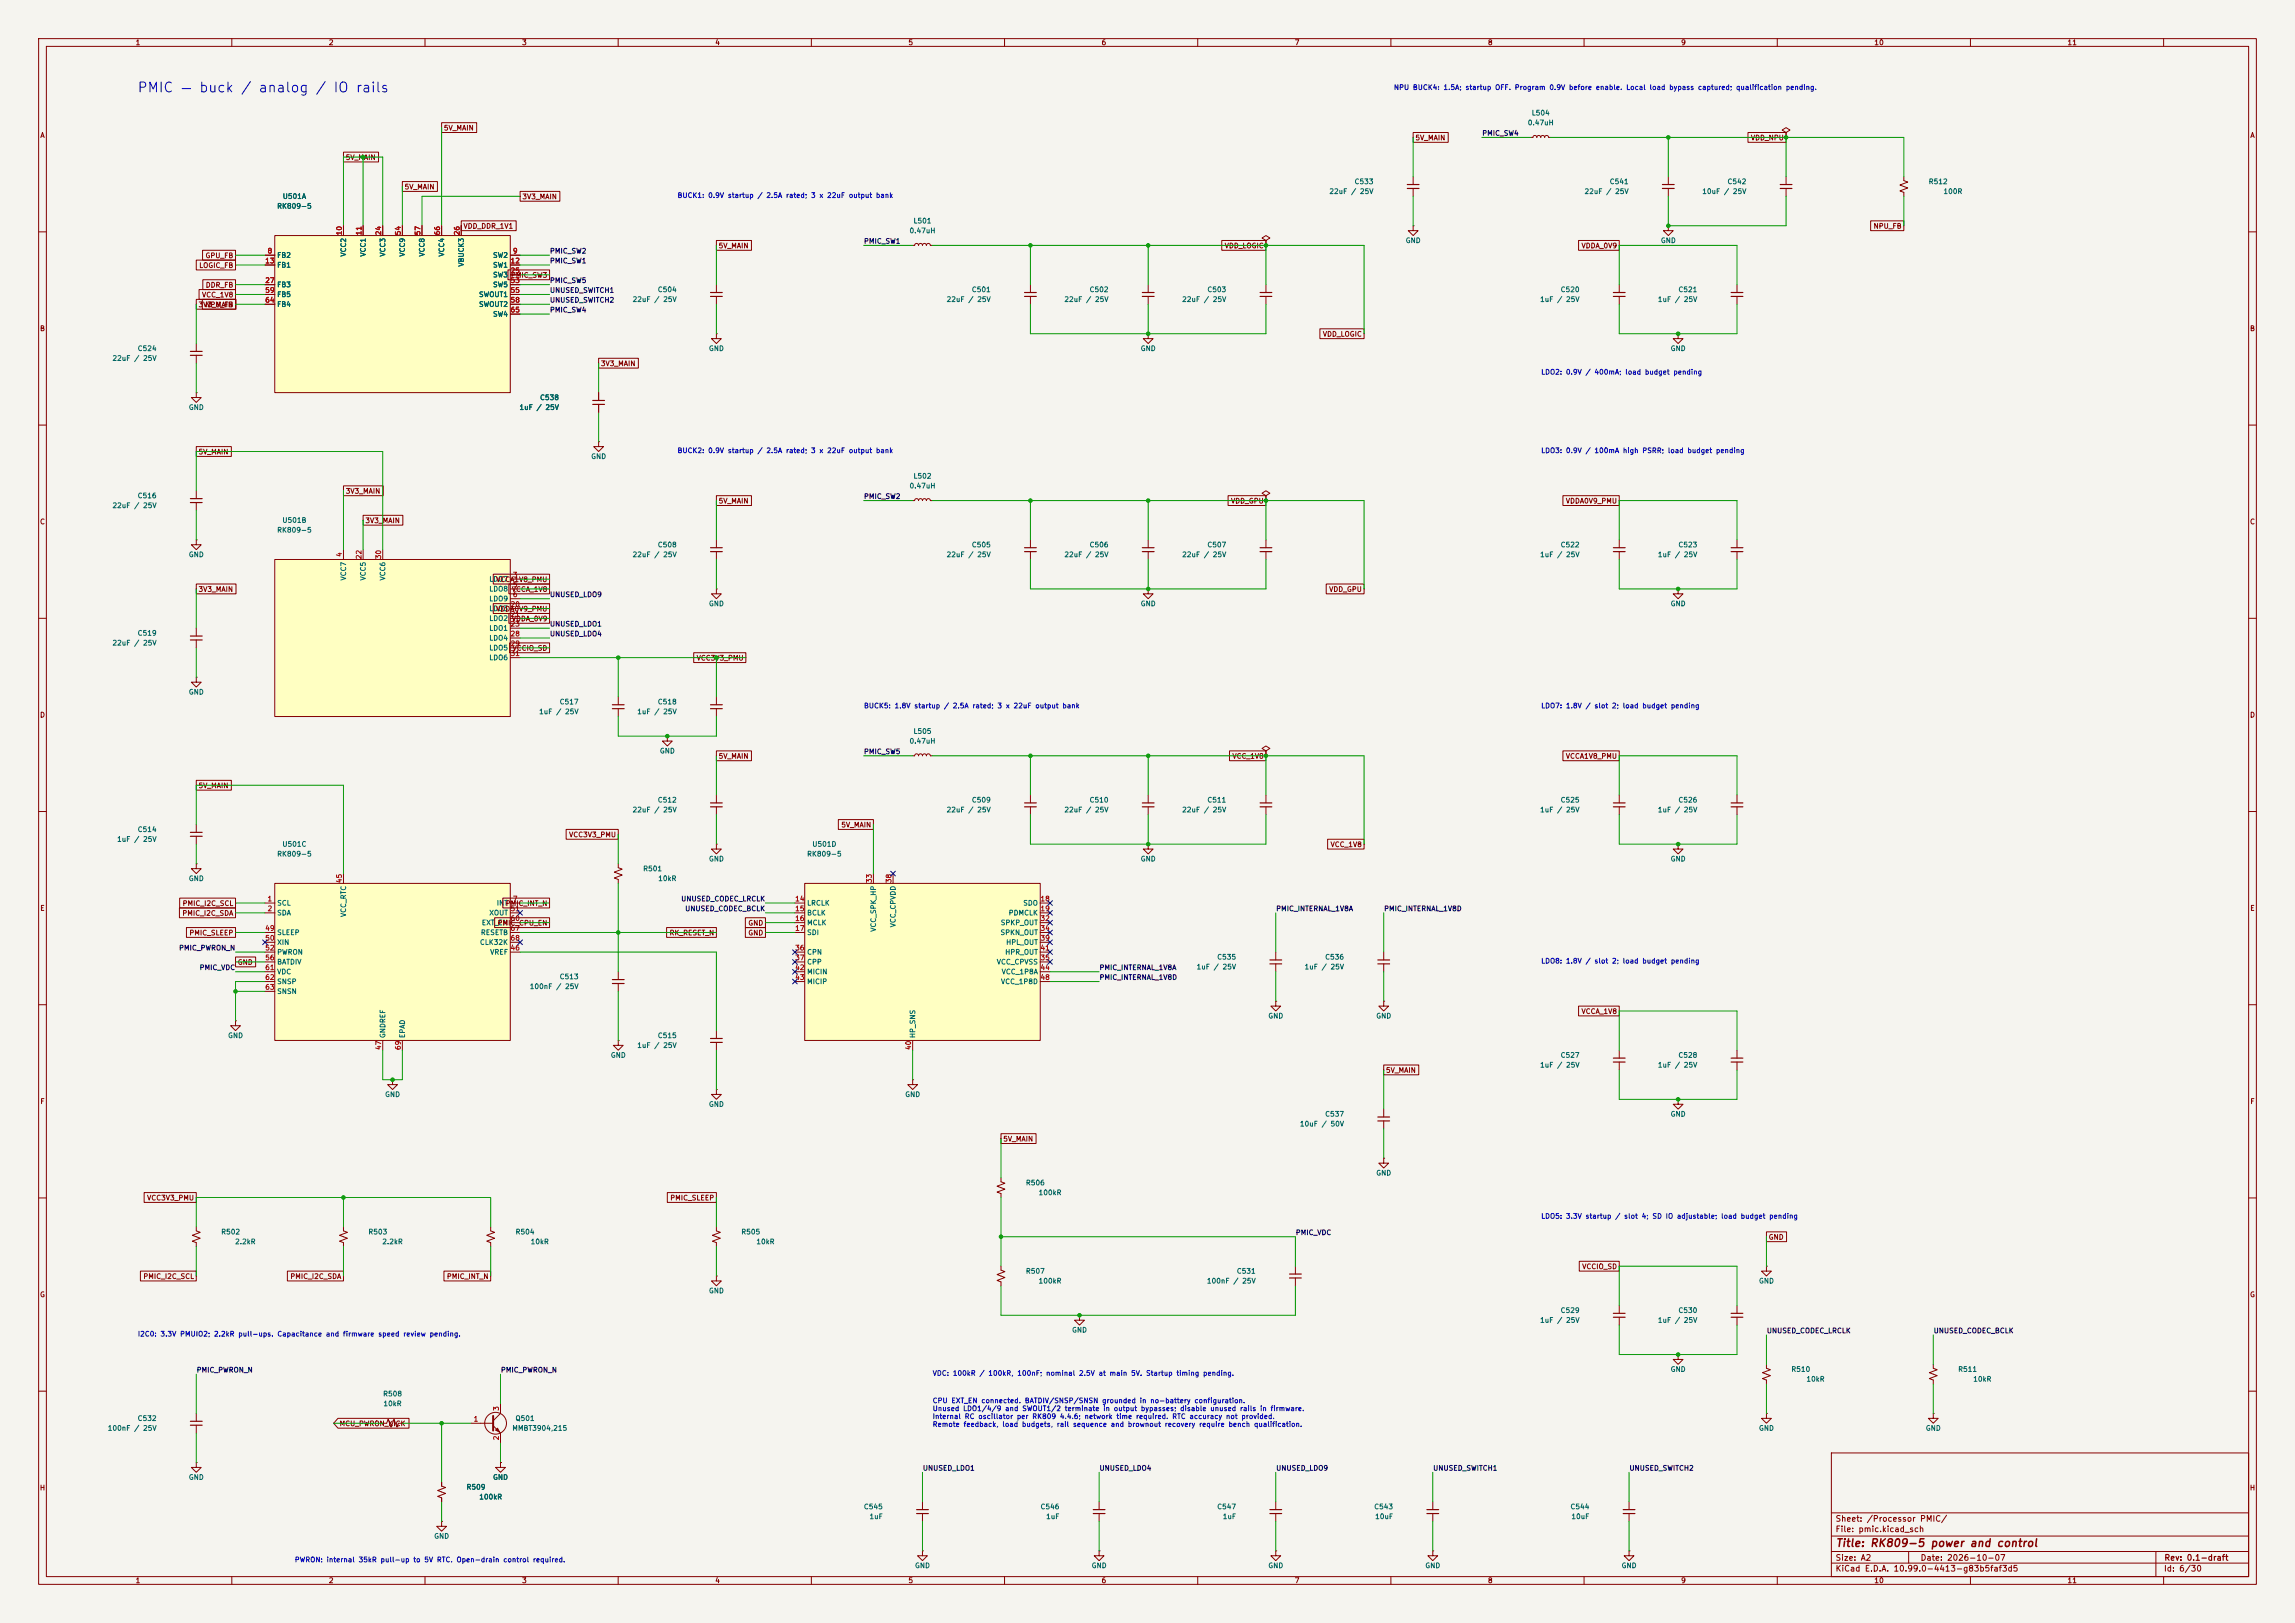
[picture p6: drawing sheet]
<svg xmlns="http://www.w3.org/2000/svg" width="594mm" height="420mm" viewBox="0 0 594 420" stroke-linecap="round" stroke-linejoin="round" font-family="sans-serif">
<defs><g id="words">
<text font-size="2.5" fill="#0000c2" x="35.4" y="24.5">PMIC — buck / analog / IO rails</text>
<text font-size="2" fill="#840000" x="475" y="400.8">Title: RK809-5 power and control</text>
<g font-size="1.5" fill="#840000">
<text x="475" y="394.1">Sheet: /Processor PMIC/</text>
<text x="475" y="396.8">File: pmic.kicad_sch</text>
<text x="475" y="407">KiCad E.D.A. 10.99.0-4413-g83b5faf3d5</text>
<text x="475" y="404.2">Size: A2</text>
<text x="497" y="404.2">Date: 2026-10-07</text>
<text x="560" y="407">Id: 6/30</text>
<text x="560.1" y="404.2">Rev: 0.1-draft</text>
</g>
<g font-size="1.3" fill="#840000">
<text x="35" y="12">1</text>
<text x="85" y="12">2</text>
<text x="135" y="12">3</text>
<text x="185" y="12">4</text>
<text x="235" y="12">5</text>
<text x="285" y="12">6</text>
<text x="335" y="12">7</text>
<text x="385" y="12">8</text>
<text x="435" y="12">9</text>
<text x="485" y="12">10</text>
<text x="535" y="12">11</text>
<text x="10.3" y="36">A</text>
<text x="114.7" y="34.1">5V_MAIN</text>
<text x="582.3" y="36">A</text>
<text x="89.3" y="41.7">5V_MAIN</text>
<text x="366.2" y="36.6">5V_MAIN</text>
<text x="453" y="36.6">VDD_NPU</text>
<text x="104.6" y="49.3">5V_MAIN</text>
<text x="135.1" y="51.9">3V3_MAIN</text>
<text x="119.8" y="59.5">VDD_DDR_1V1</text>
<text x="484.8" y="59.5">NPU_FB</text>
<text x="185.9" y="64.6">5V_MAIN</text>
<text x="316.9" y="64.6">VDD_LOGIC</text>
<text x="409.2" y="64.6">VDDA_0V9</text>
<text x="51.4" y="69.6">LOGIC_FB</text>
<text x="53.1" y="67.1">GPU_FB</text>
<text x="52.2" y="77.3">VCC_1V8</text>
<text x="53.1" y="74.7">DDR_FB</text>
<text x="132.1" y="72.2">PMIC_SW3</text>
<text x="51.2" y="79.8">3V3_MAIN</text>
<text x="53" y="79.8">NPU_FB</text>
<text x="10.2" y="86">B</text>
<text x="342.3" y="87.4">VDD_LOGIC</text>
<text x="582.2" y="86">B</text>
<text x="155.4" y="95">3V3_MAIN</text>
<text x="51.2" y="117.9">5V_MAIN</text>
<text x="89.3" y="128.1">3V3_MAIN</text>
<text x="185.9" y="130.6">5V_MAIN</text>
<text x="318.5" y="130.6">VDD_GPU</text>
<text x="405.2" y="130.6">VDDA0V9_PMU</text>
<text x="10.2" y="136">C</text>
<text x="94.4" y="135.7">3V3_MAIN</text>
<text x="582.2" y="136">C</text>
<text x="51.2" y="153.5">3V3_MAIN</text>
<text x="128.3" y="150.9">VCCA1V8_PMU</text>
<text x="132.3" y="153.5">VCCA_1V8</text>
<text x="343.9" y="153.5">VDD_GPU</text>
<text x="128.3" y="158.5">VDDA0V9_PMU</text>
<text x="132.3" y="161.1">VDDA_0V9</text>
<text x="132.5" y="168.7">VCCIO_SD</text>
<text x="180.2" y="171.2">VCC3V3_PMU</text>
<text x="10.2" y="186">D</text>
<text x="582.2" y="186">D</text>
<text x="185.9" y="196.6">5V_MAIN</text>
<text x="318.9" y="196.6">VCC_1V8</text>
<text x="405.2" y="196.6">VCCA1V8_PMU</text>
<text x="51.2" y="204.3">5V_MAIN</text>
<text x="217.6" y="214.4">5V_MAIN</text>
<text x="147.2" y="217">VCC3V3_PMU</text>
<text x="344.3" y="219.5">VCC_1V8</text>
<text x="10.3" y="236">E</text>
<text x="47.1" y="237.3">PMIC_I2C_SDA</text>
<text x="47.1" y="234.7">PMIC_I2C_SCL</text>
<text x="128.7" y="239.8">PMIC_CPU_EN</text>
<text x="130.8" y="234.7">PMIC_INT_N</text>
<text x="193.5" y="239.8">GND</text>
<text x="582.3" y="236">E</text>
<text x="48.9" y="242.4">PMIC_SLEEP</text>
<text x="173.2" y="242.4">RK_RESET_N</text>
<text x="193.5" y="242.4">GND</text>
<text x="61.4" y="250">GND</text>
<text x="409.2" y="262.7">VCCA_1V8</text>
<text x="358.6" y="277.9">5V_MAIN</text>
<text x="10.3" y="286">F</text>
<text x="582.3" y="286">F</text>
<text x="259.5" y="295.7">5V_MAIN</text>
<text x="37.9" y="310.9">VCC3V3_PMU</text>
<text x="173.3" y="310.9">PMIC_SLEEP</text>
<text x="457.6" y="321.1">GND</text>
<text x="409.4" y="328.7">VCCIO_SD</text>
<text x="10.2" y="336">G</text>
<text x="37" y="331.3">PMIC_I2C_SCL</text>
<text x="75" y="331.3">PMIC_I2C_SDA</text>
<text x="115.5" y="331.3">PMIC_INT_N</text>
<text x="582.2" y="336">G</text>
<text x="87.8" y="369.4">MCU_PWRON_KICK</text>
<text x="10.2" y="386">H</text>
<text x="582.2" y="386">H</text>
<text x="35" y="410">1</text>
<text x="85" y="410">2</text>
<text x="135" y="410">3</text>
<text x="185" y="410">4</text>
<text x="235" y="410">5</text>
<text x="285" y="410">6</text>
<text x="335" y="410">7</text>
<text x="385" y="410">8</text>
<text x="435" y="410">9</text>
<text x="485" y="410">10</text>
<text x="535" y="410">11</text>
</g>
<g font-size="1.3" fill="#0000c2">
<text x="360.7" y="23.6">NPU BUCK4: 1.5A; startup OFF. Program 0.9V before enable. Local load bypass captured; qualification pending.</text>
<text x="175.2" y="51.5">BUCK1: 0.9V startup / 2.5A rated; 3 x 22uF output bank</text>
<text x="398.8" y="97.2">LDO2: 0.9V / 400mA; load budget pending</text>
<text x="175.2" y="117.6">BUCK2: 0.9V startup / 2.5A rated; 3 x 22uF output bank</text>
<text x="398.8" y="117.6">LDO3: 0.9V / 100mA high PSRR; load budget pending</text>
<text x="223.5" y="183.6">BUCK5: 1.8V startup / 2.5A rated; 3 x 22uF output bank</text>
<text x="398.8" y="183.6">LDO7: 1.8V / slot 2; load budget pending</text>
<text x="398.8" y="249.6">LDO8: 1.8V / slot 2; load budget pending</text>
<text x="398.8" y="315.7">LDO5: 3.3V startup / slot 4; SD IO adjustable; load budget pending</text>
<text x="35.5" y="346.2">I2C0: 3.3V PMUIO2; 2.2kR pull-ups. Capacitance and firmware speed review pending.</text>
<text x="241.3" y="356.3">VDC: 100kR / 100kR, 100nF; nominal 2.5V at main 5V. Startup timing pending.</text>
<text x="241.3" y="363.4">CPU EXT_EN connected. BATDIV/SNSP/SNSN grounded in no-battery configuration.</text>
<text x="241.3" y="365.5">Unused LDO1/4/9 and SWOUT1/2 terminate in output bypasses; disable unused rails in firmware.</text>
<text x="241.3" y="367.5">Internal RC oscillator per RK809 4.4.6; network time required. RTC accuracy not provided.</text>
<text x="241.3" y="369.5">Remote feedback, load budgets, rail sequence and brownout recovery require bench qualification.</text>
<text x="76.2" y="404.6">PWRON: internal 35kR pull-up to 5V RTC. Open-drain control required.</text>
</g>
<g font-size="1.3" fill="#0f0f0f">
<text x="383.5" y="35.4">PMIC_SW4</text>
<text x="142.2" y="65.9">PMIC_SW2</text>
<text x="223.5" y="63.4">PMIC_SW1</text>
<text x="142.2" y="68.5">PMIC_SW1</text>
<text x="142.2" y="73.5">PMIC_SW5</text>
<text x="142.2" y="76.1">UNUSED_SWITCH1</text>
<text x="142.2" y="81.2">PMIC_SW4</text>
<text x="142.2" y="78.6">UNUSED_SWITCH2</text>
<text x="223.5" y="129.4">PMIC_SW2</text>
<text x="142.2" y="154.8">UNUSED_LDO9</text>
<text x="142.2" y="165">UNUSED_LDO4</text>
<text x="142.2" y="162.4">UNUSED_LDO1</text>
<text x="223.5" y="195.5">PMIC_SW5</text>
<text x="176.2" y="233.6">UNUSED_CODEC_LRCLK</text>
<text x="177.2" y="236.1">UNUSED_CODEC_BCLK</text>
<text x="330.2" y="236.1">PMIC_INTERNAL_1V8A</text>
<text x="358.1" y="236.1">PMIC_INTERNAL_1V8D</text>
<text x="46.2" y="246.3">PMIC_PWRON_N</text>
<text x="51.5" y="251.3">PMIC_VDC</text>
<text x="284.5" y="251.3">PMIC_INTERNAL_1V8A</text>
<text x="284.5" y="253.9">PMIC_INTERNAL_1V8D</text>
<text x="335.3" y="319.9">PMIC_VDC</text>
<text x="457.2" y="345.3">UNUSED_CODEC_LRCLK</text>
<text x="500.4" y="345.3">UNUSED_CODEC_BCLK</text>
<text x="50.8" y="355.5">PMIC_PWRON_N</text>
<text x="129.5" y="355.5">PMIC_PWRON_N</text>
<text x="238.7" y="380.9">UNUSED_LDO1</text>
<text x="284.5" y="380.9">UNUSED_LDO4</text>
<text x="330.2" y="380.9">UNUSED_LDO9</text>
<text x="370.8" y="380.9">UNUSED_SWITCH1</text>
<text x="421.6" y="380.9">UNUSED_SWITCH2</text>
</g>
<g font-size="1.3" fill="#006464">
<text x="395.3" y="32.7">0.47uH</text>
<text x="396.3" y="30.2">L504</text>
<text x="350.5" y="48">C533</text>
<text x="416.5" y="48">C541</text>
<text x="447" y="48">C542</text>
<text x="499.1" y="48">R512</text>
<text x="73" y="51.8">U501A</text>
<text x="343.9" y="50.5">22uF / 25V</text>
<text x="410" y="50.5">22uF / 25V</text>
<text x="440.5" y="50.5">10uF / 25V</text>
<text x="502.9" y="50.5">100R</text>
<text x="71.6" y="54.3">RK809-5</text>
<text x="236.3" y="58.1">L501</text>
<text x="235.3" y="60.7">0.47uH</text>
<text x="363.7" y="63.2">GND</text>
<text x="429.7" y="63.2">GND</text>
<text x="71.6" y="67">FB2</text>
<text x="71.6" y="69.5">FB1</text>
<text x="89.9" y="66.5" transform="rotate(-90 89.9 66.5)">VCC2</text>
<text x="94.9" y="66.5" transform="rotate(-90 94.9 66.5)">VCC1</text>
<text x="100" y="66.5" transform="rotate(-90 100 66.5)">VCC3</text>
<text x="105.1" y="66.5" transform="rotate(-90 105.1 66.5)">VCC9</text>
<text x="110.2" y="66.5" transform="rotate(-90 110.2 66.5)">VCC8</text>
<text x="115.3" y="66.5" transform="rotate(-90 115.3 66.5)">VCC4</text>
<text x="120.3" y="69.1" transform="rotate(-90 120.3 69.1)">VBUCK3</text>
<text x="127.5" y="67">SW2</text>
<text x="127.5" y="69.5">SW1</text>
<text x="71.6" y="74.6">FB3</text>
<text x="71.6" y="77.2">FB5</text>
<text x="123.8" y="77.2">SWOUT1</text>
<text x="127.5" y="72.1">SW3</text>
<text x="127.5" y="74.6">SW5</text>
<text x="170.1" y="75.9">C504</text>
<text x="251.4" y="75.9">C501</text>
<text x="281.9" y="75.9">C502</text>
<text x="312.4" y="75.9">C503</text>
<text x="403.8" y="75.9">C520</text>
<text x="434.3" y="75.9">C521</text>
<text x="71.6" y="79.7">FB4</text>
<text x="123.8" y="79.7">SWOUT2</text>
<text x="127.5" y="82.2">SW4</text>
<text x="163.6" y="78.4">22uF / 25V</text>
<text x="244.9" y="78.4">22uF / 25V</text>
<text x="275.4" y="78.4">22uF / 25V</text>
<text x="305.8" y="78.4">22uF / 25V</text>
<text x="398.5" y="78.4">1uF / 25V</text>
<text x="429" y="78.4">1uF / 25V</text>
<text x="29" y="93.7">22uF / 25V</text>
<text x="35.5" y="91.1">C524</text>
<text x="183.4" y="91.1">GND</text>
<text x="295.1" y="91.1">GND</text>
<text x="432.3" y="91.1">GND</text>
<text x="48.7" y="106.4">GND</text>
<text x="134.3" y="106.4">1uF / 25V</text>
<text x="139.6" y="103.8">C538</text>
<text x="152.9" y="119.1">GND</text>
<text x="236.3" y="124.2">L502</text>
<text x="29" y="131.8">22uF / 25V</text>
<text x="35.5" y="129.2">C516</text>
<text x="235.3" y="126.7">0.47uH</text>
<text x="73" y="135.6">U501B</text>
<text x="71.6" y="138.1">RK809-5</text>
<text x="170.1" y="141.9">C508</text>
<text x="251.4" y="141.9">C505</text>
<text x="281.9" y="141.9">C506</text>
<text x="312.4" y="141.9">C507</text>
<text x="403.8" y="141.9">C522</text>
<text x="434.3" y="141.9">C523</text>
<text x="48.7" y="144.5">GND</text>
<text x="163.6" y="144.5">22uF / 25V</text>
<text x="244.9" y="144.5">22uF / 25V</text>
<text x="275.4" y="144.5">22uF / 25V</text>
<text x="305.8" y="144.5">22uF / 25V</text>
<text x="398.5" y="144.5">1uF / 25V</text>
<text x="429" y="144.5">1uF / 25V</text>
<text x="89.9" y="150.4" transform="rotate(-90 89.9 150.4)">VCC7</text>
<text x="94.9" y="150.4" transform="rotate(-90 94.9 150.4)">VCC5</text>
<text x="100" y="150.4" transform="rotate(-90 100 150.4)">VCC6</text>
<text x="126.5" y="150.8">LDO7</text>
<text x="126.5" y="153.4">LDO8</text>
<text x="126.5" y="155.9">LDO9</text>
<text x="126.5" y="158.4">LDO3</text>
<text x="126.5" y="161">LDO2</text>
<text x="183.4" y="157.2">GND</text>
<text x="295.1" y="157.2">GND</text>
<text x="432.3" y="157.2">GND</text>
<text x="29" y="167.3">22uF / 25V</text>
<text x="35.5" y="164.8">C519</text>
<text x="126.5" y="163.5">LDO1</text>
<text x="126.5" y="166.1">LDO4</text>
<text x="126.5" y="168.6">LDO5</text>
<text x="126.5" y="171.1">LDO6</text>
<text x="48.7" y="180">GND</text>
<text x="139.4" y="185.1">1uF / 25V</text>
<text x="144.7" y="182.6">C517</text>
<text x="164.8" y="185.1">1uF / 25V</text>
<text x="170.1" y="182.6">C518</text>
<text x="236.3" y="190.2">L505</text>
<text x="170.7" y="195.3">GND</text>
<text x="235.3" y="192.7">0.47uH</text>
<text x="170.1" y="208">C512</text>
<text x="251.4" y="208">C509</text>
<text x="281.9" y="208">C510</text>
<text x="312.4" y="208">C511</text>
<text x="403.8" y="208">C525</text>
<text x="434.3" y="208">C526</text>
<text x="35.5" y="215.6">C514</text>
<text x="163.6" y="210.5">22uF / 25V</text>
<text x="244.9" y="210.5">22uF / 25V</text>
<text x="275.4" y="210.5">22uF / 25V</text>
<text x="305.8" y="210.5">22uF / 25V</text>
<text x="398.5" y="210.5">1uF / 25V</text>
<text x="429" y="210.5">1uF / 25V</text>
<text x="30.2" y="218.1">1uF / 25V</text>
<text x="71.6" y="221.9">RK809-5</text>
<text x="73" y="219.4">U501C</text>
<text x="208.8" y="221.9">RK809-5</text>
<text x="210.1" y="219.4">U501D</text>
<text x="166.3" y="225.8">R501</text>
<text x="183.4" y="223.2">GND</text>
<text x="295.1" y="223.2">GND</text>
<text x="432.3" y="223.2">GND</text>
<text x="48.7" y="228.3">GND</text>
<text x="170.2" y="228.3">10kR</text>
<text x="71.6" y="234.6">SCL</text>
<text x="71.6" y="237.2">SDA</text>
<text x="89.9" y="237.4" transform="rotate(-90 89.9 237.4)">VCC_RTC</text>
<text x="124.6" y="239.7">EXT_EN</text>
<text x="126.5" y="237.2">XOUT</text>
<text x="128.4" y="234.6">INT</text>
<text x="208.8" y="234.6">LRCLK</text>
<text x="208.8" y="237.2">BCLK</text>
<text x="208.8" y="239.7">MCLK</text>
<text x="258.9" y="239.7">SPKP_OUT</text>
<text x="260.9" y="237.2">PDMCLK</text>
<text x="264.7" y="234.6">SDO</text>
<text x="71.6" y="242.3">SLEEP</text>
<text x="71.6" y="244.8">XIN</text>
<text x="124.1" y="244.8">CLK32K</text>
<text x="124.3" y="242.3">RESETB</text>
<text x="208.8" y="242.3">SDI</text>
<text x="227" y="241.2" transform="rotate(-90 227 241.2)">VCC_SPK_HP</text>
<text x="232.1" y="240.1" transform="rotate(-90 232.1 240.1)">VCC_CPVDD</text>
<text x="258.8" y="242.3">SPKN_OUT</text>
<text x="260.3" y="244.8">HPL_OUT</text>
<text x="71.6" y="247.3">PWRON</text>
<text x="71.6" y="249.9">BATDIV</text>
<text x="126.7" y="247.3">VREF</text>
<text x="208.8" y="247.3">CPN</text>
<text x="208.8" y="249.9">CPP</text>
<text x="257.9" y="249.9">VCC_CPVSS</text>
<text x="260" y="247.3">HPR_OUT</text>
<text x="309.6" y="251.2">1uF / 25V</text>
<text x="314.9" y="248.6">C535</text>
<text x="337.5" y="251.2">1uF / 25V</text>
<text x="342.8" y="248.6">C536</text>
<text x="71.6" y="252.4">VDC</text>
<text x="71.6" y="255">SNSP</text>
<text x="71.6" y="257.5">SNSN</text>
<text x="137" y="256.2">100nF / 25V</text>
<text x="144.7" y="253.7">C513</text>
<text x="208.8" y="252.4">MICIN</text>
<text x="208.8" y="255">MICIP</text>
<text x="258.9" y="255">VCC_1P8D</text>
<text x="259.1" y="252.4">VCC_1P8A</text>
<text x="328.1" y="263.9">GND</text>
<text x="356.1" y="263.9">GND</text>
<text x="58.9" y="268.9">GND</text>
<text x="100" y="268.8" transform="rotate(-90 100 268.8)">GNDREF</text>
<text x="105.1" y="268.8" transform="rotate(-90 105.1 268.8)">EPAD</text>
<text x="170.1" y="268.9">C515</text>
<text x="237.2" y="268.8" transform="rotate(-90 237.2 268.8)">HP_SNS</text>
<text x="158" y="274">GND</text>
<text x="164.8" y="271.5">1uF / 25V</text>
<text x="403.8" y="274">C527</text>
<text x="434.3" y="274">C528</text>
<text x="398.5" y="276.6">1uF / 25V</text>
<text x="429" y="276.6">1uF / 25V</text>
<text x="99.5" y="284.2">GND</text>
<text x="183.4" y="286.7">GND</text>
<text x="234.2" y="284.2">GND</text>
<text x="336.3" y="291.8">10uF / 50V</text>
<text x="342.8" y="289.3">C537</text>
<text x="432.3" y="289.3">GND</text>
<text x="356.1" y="304.5">GND</text>
<text x="265.4" y="307">R506</text>
<text x="268.7" y="309.6">100kR</text>
<text x="57.1" y="319.7">R502</text>
<text x="60.7" y="322.3">2.2kR</text>
<text x="95.2" y="319.7">R503</text>
<text x="98.8" y="322.3">2.2kR</text>
<text x="133.3" y="319.7">R504</text>
<text x="137.2" y="322.3">10kR</text>
<text x="191.7" y="319.7">R505</text>
<text x="195.6" y="322.3">10kR</text>
<text x="265.4" y="329.9">R507</text>
<text x="320" y="329.9">C531</text>
<text x="183.4" y="335">GND</text>
<text x="268.7" y="332.4">100kR</text>
<text x="312.2" y="332.4">100nF / 25V</text>
<text x="455.1" y="332.4">GND</text>
<text x="403.8" y="340.1">C529</text>
<text x="434.3" y="340.1">C530</text>
<text x="277.3" y="345.1">GND</text>
<text x="398.5" y="342.6">1uF / 25V</text>
<text x="429" y="342.6">1uF / 25V</text>
<text x="432.3" y="355.3">GND</text>
<text x="463.5" y="355.3">R510</text>
<text x="467.4" y="357.8">10kR</text>
<text x="506.7" y="355.3">R511</text>
<text x="510.6" y="357.8">10kR</text>
<text x="99" y="361.6">R508</text>
<text x="99.1" y="364.2">10kR</text>
<text x="27.8" y="370.5">100nF / 25V</text>
<text x="35.5" y="368">C532</text>
<text x="132.5" y="370.5">MMBT3904,215</text>
<text x="133.3" y="368">Q501</text>
<text x="455.1" y="370.5">GND</text>
<text x="498.3" y="370.5">GND</text>
<text x="48.7" y="383.2">GND</text>
<text x="127.5" y="383.2">GND</text>
<text x="120.6" y="385.8">R509</text>
<text x="123.9" y="388.3">100kR</text>
<text x="223.5" y="390.9">C545</text>
<text x="224.9" y="393.4">1uF</text>
<text x="269.2" y="390.9">C546</text>
<text x="270.6" y="393.4">1uF</text>
<text x="314.9" y="390.9">C547</text>
<text x="316.4" y="393.4">1uF</text>
<text x="355.5" y="390.9">C543</text>
<text x="355.8" y="393.4">10uF</text>
<text x="406.3" y="390.9">C544</text>
<text x="406.6" y="393.4">10uF</text>
<text x="112.2" y="398.5">GND</text>
<text x="236.7" y="406.1">GND</text>
<text x="282.4" y="406.1">GND</text>
<text x="328.1" y="406.1">GND</text>
<text x="368.8" y="406.1">GND</text>
<text x="419.6" y="406.1">GND</text>
</g>
<g font-size="1.3" fill="#a90000">
<text x="69.1" y="65.9">8</text>
<text x="88.8" y="61" transform="rotate(-90 88.8 61)">10</text>
<text x="93.8" y="61" transform="rotate(-90 93.8 61)">11</text>
<text x="98.9" y="61" transform="rotate(-90 98.9 61)">24</text>
<text x="104" y="61" transform="rotate(-90 104 61)">54</text>
<text x="109.1" y="61" transform="rotate(-90 109.1 61)">57</text>
<text x="114.2" y="61" transform="rotate(-90 114.2 61)">66</text>
<text x="119.2" y="61" transform="rotate(-90 119.2 61)">26</text>
<text x="132.6" y="65.9">9</text>
<text x="68.5" y="68.4">13</text>
<text x="132" y="68.4">12</text>
<text x="132" y="71">25</text>
<text x="68.5" y="73.5">27</text>
<text x="68.5" y="76.1">59</text>
<text x="132" y="73.5">53</text>
<text x="132" y="76.1">55</text>
<text x="68.5" y="78.6">64</text>
<text x="132" y="78.6">58</text>
<text x="132" y="81.1">65</text>
<text x="88.8" y="144.2" transform="rotate(-90 88.8 144.2)">4</text>
<text x="93.8" y="144.8" transform="rotate(-90 93.8 144.8)">22</text>
<text x="98.9" y="144.8" transform="rotate(-90 98.9 144.8)">30</text>
<text x="132.6" y="149.7">3</text>
<text x="132.6" y="152.3">5</text>
<text x="132.6" y="154.8">6</text>
<text x="132" y="157.3">20</text>
<text x="132" y="159.9">21</text>
<text x="132" y="162.4">23</text>
<text x="132" y="165">28</text>
<text x="132" y="167.5">29</text>
<text x="132" y="170">31</text>
<text x="69.1" y="233.5">1</text>
<text x="88.8" y="228.7" transform="rotate(-90 88.8 228.7)">45</text>
<text x="132.6" y="233.5">7</text>
<text x="205.7" y="233.5">14</text>
<text x="225.9" y="228.7" transform="rotate(-90 225.9 228.7)">33</text>
<text x="231" y="228.7" transform="rotate(-90 231 228.7)">38</text>
<text x="269.2" y="233.5">18</text>
<text x="69.1" y="236.1">2</text>
<text x="132" y="236.1">51</text>
<text x="132" y="238.6">60</text>
<text x="205.7" y="236.1">15</text>
<text x="205.7" y="238.6">16</text>
<text x="269.2" y="236.1">19</text>
<text x="269.2" y="238.6">32</text>
<text x="68.5" y="241.2">49</text>
<text x="68.5" y="243.7">50</text>
<text x="132" y="241.2">67</text>
<text x="132" y="243.7">68</text>
<text x="205.7" y="241.2">17</text>
<text x="269.2" y="241.2">34</text>
<text x="269.2" y="243.7">39</text>
<text x="68.5" y="246.2">52</text>
<text x="68.5" y="248.8">56</text>
<text x="68.5" y="251.3">61</text>
<text x="132" y="246.2">46</text>
<text x="205.7" y="246.2">36</text>
<text x="205.7" y="248.8">37</text>
<text x="205.7" y="251.3">42</text>
<text x="269.2" y="248.8">35</text>
<text x="269.2" y="246.2">41</text>
<text x="269.2" y="251.3">44</text>
<text x="68.5" y="253.9">62</text>
<text x="68.5" y="256.4">63</text>
<text x="205.7" y="253.9">43</text>
<text x="269.2" y="253.9">48</text>
<text x="98.9" y="271.8" transform="rotate(-90 98.9 271.8)">47</text>
<text x="104" y="271.8" transform="rotate(-90 104 271.8)">69</text>
<text x="236.1" y="271.8" transform="rotate(-90 236.1 271.8)">40</text>
<text x="129.4" y="365.2" transform="rotate(-90 129.4 365.2)">3</text>
<text x="122.5" y="368.2">1</text>
<text x="129.4" y="372.8" transform="rotate(-90 129.4 372.8)">2</text>
</g>
</g></defs>
<path d="M0 0h594v420h-594z" fill="#f5f4ef" stroke="#f5f4ef" stroke-width=".26"/>
<g fill="none" stroke="#840000" stroke-width=".26">
<path d="M10 10h574v400h-574zM12 12h570v396h-570zM60 10v2M110 10v2M160 10v2M210 10v2M260 10v2M310 10v2M360 10v2M410 10v2M460 10v2M510 10v2"/>
<path d="M560 10v2M10 60h2M582 60h2M10 110h2M582 110h2M10 160h2M582 160h2M10 210h2M297.2 218.4v1.3h1.2l-1.2 1.3-1.3-1.3h1.3M297.2 218.4h.1M449.6 205.7v2.1M449.6 208.8v2"/>
<path d="M582 210h2M10 260h2M582 260h2M10 310h2M582 310h2M457.2 353.1v1l1 .4-2 .7 2 .8-2 .7 1 .4v1M10 360h2M474 376h108v32h-108zM582 360h2M474 397.5h108M474 391.5h108M60 408v2"/>
<path d="M110 408v2M160 408v2M210 408v2M260 408v2M310 408v2M360 408v2M410 408v2M460 408v2M474 404.5h108M474 401.5h108M494 401.5v3M510 408v2"/>
<path d="M558 401.5v6.5M560 408v2"/>
</g>
<path d="M448.1 207.8h3M448.1 208.8h3" fill="none" stroke="#840000" stroke-width=".3"/>
<path d="M208.3 228.6h60.9v40.6h-60.9z" fill="#ffffc2"/>
<g fill="none" stroke="#840000" stroke-width=".26">
<path d="M431.8 45.7v2.1M431.8 48.8v2M205.7 233.7h2.6M205.7 236.2h2.6M205.7 238.8h2.6M208.3 228.6h60.9v40.6h-60.9zM226.1 226.1v2.5M231.1 226.1v2.5M269.2 233.7h2.6M269.2 236.2h2.6M269.2 238.8h2.6M205.7 241.3h2.6"/>
<path d="M205.7 248.9h2.6M205.7 246.4h2.6M205.7 251.5h2.6M205.7 254h2.6M269.2 241.3h2.6M269.2 248.9h2.6M269.2 246.4h2.6M269.2 243.8h2.6M269.2 251.5h2.6M269.2 254h2.6M101.6 279.4v1.3h1.3l-1.3 1.2-1.3-1.2h1.3M101.6 279.4h.1"/>
<path d="M236.2 269.2v2.6M449.6 271.8v2M449.6 274.8v2.1M127 317.5v1l1 .4-2 .8 2 .7-2 .8 1 .4v1M259.1 327.7v1l1 .4-2 .7 2 .8-2 .7 1 .4v1M449.6 337.8v2.1M449.6 340.9v2M500.4 365.8v1.2h1.2l-1.2 1.3-1.3-1.3h1.3M500.4 365.8h.1M330.2 388.6v2.1M330.2 391.7v2M421.6 401.3v1.3h1.3l-1.3 1.3-1.2-1.3h1.2"/>
<path d="M421.6 401.3h.1"/>
</g>
<path d="M430.3 47.8h3M430.3 48.8h3M448.1 273.8h3M448.1 274.8h3M448.1 339.9h3M448.1 340.9h3M328.7 390.7h3M328.7 391.7h3" fill="none" stroke="#840000" stroke-width=".3"/>
<path d="M71.1 144.8h61v40.6h-61z" fill="#ffffc2"/>
<g fill="none" stroke="#840000" stroke-width=".26">
<path d="M396.2 35.6h.5l.2-.4 .4-.1 .3 .1 .2 .4 .1-.4 .4-.1 .3 .1 .2 .4 .1-.4 .4-.1 .3 .1 .2 .4 .1-.4 .4-.1 .4 .1 .1 .4h.5M462.3 34.3l1-.6-1-.7-1 .7 1 .6v1.3M462.3 35.6h.1M365.8 45.7v2.1M365.8 48.8v2M419.1 73.7v2M419.1 76.7v2M449.6 73.7v2M449.6 76.7v2M50.8 88.9v2M50.8 91.9v2.1M434.3 86.4v1.2h1.3l-1.3 1.3-1.2-1.3h1.2"/>
<path d="M434.3 86.4h.1M50.8 101.6v1.3h1.3l-1.3 1.2-1.3-1.2h1.3M50.8 101.6h.1M154.9 101.6v2M154.9 104.6v2.1M50.8 127v2M50.8 130v2.1M185.4 139.7v2M266.7 139.7v2M297.2 139.7v2M419.1 139.7v2M71.1 144.8h61v40.6h-61z"/>
<path d="M88.9 142.2v2.6M94 142.2v2.6M99.1 142.2v2.6M132.1 149.9h2.5M132.1 152.4h2.5M132.1 154.9h2.5M132.1 157.5h2.5M185.4 152.4v1.3h1.3l-1.3 1.2-1.3-1.2h1.3M185.4 152.4h.1M185.4 142.7v2.1M266.7 142.7v2.1M297.2 142.7v2.1"/>
<path d="M419.1 142.7v2.1M434.3 152.4v1.3h1.3l-1.3 1.2-1.2-1.2h1.2M434.3 152.4h.1M50.8 162.6v2M50.8 165.6v2M132.1 160h2.5M132.1 162.6h2.5M132.1 165.1h2.5M132.1 167.6h2.5M132.1 170.2h2.5M160 180.3v2.1M160 183.4v2"/>
<path d="M185.4 180.3v2.1M185.4 183.4v2M236.2 195.6h.5l.2-.4 .3-.1 .4 .1 .1 .4 .2-.4 .3-.1 .4 .1 .2 .4 .1-.4 .4-.1 .3 .1 .2 .4 .1-.4 .4-.1 .3 .1 .2 .4h.5M327.7 194.3l1-.6-1-.7-1.1 .7 1.1 .6v1.3M327.7 195.6h.1M50.8 213.4v2M50.8 216.4v2M185.4 218.4v1.3h1.3l-1.3 1.3-1.3-1.3h1.3M185.4 218.4h.1M266.7 205.7v2.1M266.7 208.8v2M327.7 205.7v2.1"/>
<path d="M327.7 208.8v2M434.3 218.4v1.3h1.3l-1.3 1.3-1.2-1.3h1.2M434.3 218.4h.1M160 223.5v1l1 .4-2 .8 2 .7-2 .8 1 .4v1M358.1 259.1v1.3h1.3l-1.3 1.2-1.2-1.2h1.2M358.1 259.1h.1M358.1 246.4v2M358.1 249.4v2.1M236.2 279.4v1.3h1.3l-1.3 1.2-1.3-1.2h1.3M236.2 279.4h.1M419.1 271.8v2M419.1 274.8v2.1"/>
<path d="M358.1 287v2.1M358.1 290.1v2M434.3 284.5v1.3h1.3l-1.3 1.2-1.2-1.2h1.2M434.3 284.5h.1M185.4 317.5v1l1 .4-2 .8 2 .7-2 .8 1 .4v1M259.1 304.8v1l1 .4-2 .8 2 .7-2 .8 1 .4v1M419.1 337.8v2.1M419.1 340.9v2M500.4 353.1v1l1 .4-2 .7 2 .8-2 .7 1 .4v1M50.8 365.8v2M50.8 368.8v2M114.3 383.5v1.1l1 .3-2 .8 2 .8-2 .7 1 .4v1"/>
<path d="M114.3 393.7v1.3h1.3l-1.3 1.2-1.3-1.2h1.3M114.3 393.7h.1M238.8 388.6v2.1M238.8 391.7v2M284.5 388.6v2.1M284.5 391.7v2M370.8 388.6v2.1M370.8 391.7v2M421.6 388.6v2.1M421.6 391.7v2M238.8 401.3v1.3h1.2l-1.2 1.3-1.3-1.3h1.3M238.8 401.3h.1"/>
<path d="M284.5 401.3v1.3h1.2l-1.2 1.3-1.3-1.3h1.3M284.5 401.3h.1M330.2 401.3v1.3h1.3l-1.3 1.3-1.3-1.3h1.3M330.2 401.3h.1M370.8 401.3v1.3h1.3l-1.3 1.3-1.2-1.3h1.2M370.8 401.3h.1"/>
</g>
<g fill="none" stroke="#840000" stroke-width=".3">
<path d="M364.2 47.8h3.1M364.2 48.8h3.1M417.6 75.7h3M417.6 76.7h3M448.1 75.7h3M448.1 76.7h3M49.3 90.9h3M49.3 91.9h3M153.4 103.6h3.1M153.4 104.6h3.1M49.3 129h3M49.3 130h3"/>
<path d="M183.9 141.7h3M183.9 142.7h3M265.2 141.7h3M265.2 142.7h3M295.7 141.7h3M295.7 142.7h3M417.6 141.7h3M417.6 142.7h3M49.3 164.6h3M49.3 165.6h3M158.5 182.4h3M158.5 183.4h3"/>
<path d="M183.9 182.4h3M183.9 183.4h3M49.3 215.4h3M49.3 216.4h3M265.2 207.8h3M265.2 208.8h3M326.1 207.8h3.1M326.1 208.8h3.1M356.6 248.4h3.1M356.6 249.4h3.1M417.6 273.8h3M417.6 274.8h3"/>
<path d="M356.6 289.1h3.1M356.6 290.1h3.1M417.6 339.9h3M417.6 340.9h3M49.3 367.8h3M49.3 368.8h3M237.2 390.7h3.1M237.2 391.7h3.1M283 390.7h3M283 391.7h3M369.3 390.7h3.1M369.3 391.7h3.1"/>
<path d="M420.1 390.7h3.1M420.1 391.7h3.1"/>
</g>
<path d="M71.1 228.6h61v40.6h-61z" fill="#ffffc2"/>
<g fill="none" stroke="#840000" stroke-width=".26">
<path d="M365.8 58.4v1.3h1.2l-1.2 1.3-1.3-1.3h1.3M365.8 58.4h.1M431.8 58.4v1.3h1.3l-1.3 1.3-1.3-1.3h1.3M431.8 58.4h.1M462.3 45.7v2.1M462.3 48.8v2M236.2 63.5h.5l.2-.4 .3-.1 .4 .1 .1 .4 .2-.4 .3-.1 .4 .1 .2 .4 .1-.4 .4-.1 .3 .1 .2 .4 .1-.4 .4-.1 .3 .1 .2 .4h.5M266.7 73.7v2M266.7 76.7v2M297.2 73.7v2M297.2 76.7v2M327.7 62.2l1-.6-1-.6-1.1 .6 1.1 .6v1.3"/>
<path d="M327.7 63.5h.1M185.4 86.4v1.2h1.3l-1.3 1.3-1.3-1.3h1.3M185.4 86.4h.1M327.7 128.3l1-.7-1-.6-1.1 .6 1.1 .7v1.2M327.7 129.5h.1M449.6 139.7v2M449.6 142.7v2.1M50.8 175.3v1.2h1.3l-1.3 1.3-1.3-1.3h1.3M50.8 175.3h.1M172.7 190.5v1.3h1.3l-1.3 1.2-1.3-1.2h1.3M172.7 190.5h.1M185.4 205.7v2.1"/>
<path d="M185.4 208.8v2M297.2 205.7v2.1M297.2 208.8v2M419.1 205.7v2.1M419.1 208.8v2M50.8 223.5v1.3h1.3l-1.3 1.3-1.3-1.3h1.3M50.8 223.5h.1M68.6 233.7h2.5M68.6 236.2h2.5M71.1 228.6h61v40.6h-61zM88.9 226.1v2.5M132.1 233.7h2.5"/>
<path d="M132.1 236.2h2.5M132.1 238.8h2.5M68.6 246.4h2.5M68.6 241.3h2.5M68.6 243.8h2.5M68.6 248.9h2.5M68.6 251.5h2.5M68.6 254h2.5M68.6 256.5h2.5M132.1 246.4h2.5M132.1 241.3h2.5M132.1 243.8h2.5"/>
<path d="M160 251.5v2M160 254.5v2M330.2 259.1v1.3h1.3l-1.3 1.2-1.3-1.2h1.3M330.2 259.1h.1M330.2 246.4v2M330.2 249.4v2.1M61 264.2v1.2h1.2l-1.2 1.3-1.3-1.3h1.3M61 264.2h.1M99.1 269.2v2.6M104.1 269.2v2.6M160 269.2v1.3h1.3l-1.3 1.3-1.3-1.3h1.3M160 269.2h.1"/>
<path d="M185.4 266.7v2M185.4 269.7v2.1M185.4 281.9v1.3h1.3l-1.3 1.3-1.3-1.3h1.3M185.4 281.9h.1M50.8 317.5v1l1 .4-2 .8 2 .7-2 .8 1 .4v1M88.9 317.5v1l1 .4-2 .8 2 .7-2 .8 1 .4v1M185.4 330.2v1.3h1.3l-1.3 1.2-1.3-1.2h1.3M185.4 330.2h.1M335.3 327.7v2M335.3 330.7v2M457.2 327.7v1.2h1.3l-1.3 1.3-1.3-1.3h1.3M457.2 327.7h.1"/>
<path d="M279.4 340.4v1.2h1.3l-1.3 1.3-1.3-1.3h1.3M279.4 340.4h.1M434.3 350.5v1.3h1.3l-1.3 1.3-1.2-1.3h1.2M434.3 350.5h.1M50.8 378.5v1.2h1.3l-1.3 1.3-1.3-1.3h1.3M50.8 378.5h.1M99.1 368.3h1l.4-1 .7 2 .8-2 .7 2 .4-1h1M121.9 368.3h5.7M127.6 368.9l1.9 1.9v2.6M129.5 378.5v1.2h1.3l-1.3 1.3-1.2-1.3h1.2M129.5 378.5h.1M129.5 363.2v2.6l-1.9 1.9"/>
<path d="M457.2 365.8v1.2h1.3l-1.3 1.3-1.3-1.3h1.3M457.2 365.8h.1"/>
<circle cx="128.3" cy="368.3" r="2.82"/>
</g>
<path d="M127.6 366.4v3.8" fill="none" stroke="#840000" stroke-width=".51"/>
<path d="M128.3 370.1l.5-.5 .5 1z" fill="#840000" stroke="#840000" stroke-width=".26"/>
<g fill="none" stroke="#840000" stroke-width=".3">
<path d="M460.8 47.8h3M460.8 48.8h3M265.2 75.7h3M265.2 76.7h3M295.7 75.7h3M295.7 76.7h3M448.1 141.7h3M448.1 142.7h3M183.9 207.8h3M183.9 208.8h3M295.7 207.8h3M295.7 208.8h3"/>
<path d="M417.6 207.8h3M417.6 208.8h3M158.5 253.5h3M158.5 254.5h3M328.7 248.4h3M328.7 249.4h3M183.9 268.7h3M183.9 269.7h3M333.8 329.7h3M333.8 330.7h3"/>
</g>
<path d="M71.1 61h61v40.6h-61z" fill="#ffffc2"/>
<g fill="none" stroke="#840000" stroke-width=".26">
<path d="M88.9 39.4h9.1v2.5h-9.1zM114.3 31.7h9.1v2.6h-9.1zM365.8 34.3h9v2.5h-9zM452.4 34.3h9.9v2.5h-9.9zM88.9 58.4v2.6M94 58.4v2.6M99.1 58.4v2.6M104.1 47h9.1v2.5h-9.1zM104.1 58.4v2.6M109.2 58.4v2.6M114.3 58.4v2.6M119.4 57.1h14.2v2.6h-14.2z"/>
<path d="M119.4 58.4v2.6M134.6 49.5h10.3v2.6h-10.3zM484.2 57.1h8.6v2.6h-8.6zM492.8 45.7v1l1 .4-2.1 .8 2.1 .7-2.1 .8 1.1 .4v1M50.8 67.3h10.2v2.6h-10.2zM50.8 77.5h10.3v2.5h-10.3zM51.5 74.9h9.5v2.6h-9.5zM52.4 77.5h8.6v2.5h-8.6zM52.4 64.8h8.6v2.5h-8.6zM52.5 72.4h8.5v2.5h-8.5zM68.6 66h2.5M68.6 68.6h2.5"/>
<path d="M68.6 73.7h2.5M68.6 76.2h2.5M68.6 78.7h2.5M71.1 61h61v40.6h-61zM131.5 69.8h10.7v2.6h-10.7zM132.1 66h2.5M132.1 68.6h2.5M132.1 71.1h2.5M132.1 73.7h2.5M132.1 76.2h2.5M132.1 78.7h2.5M185.4 62.2h9.1v2.6h-9.1z"/>
<path d="M185.4 73.7v2M185.4 76.7v2M316.2 62.2h11.5v2.6h-11.5zM327.7 73.7v2M327.7 76.7v2M408.6 62.2h10.5v2.6h-10.5zM132.1 81.3h2.5M154.9 92.7h10.3v2.6h-10.3zM297.2 86.4v1.2h1.2l-1.2 1.3-1.3-1.3h1.3M297.2 86.4h.1M341.6 85.1h11.5v2.5h-11.5zM50.8 115.6h9.1v2.5h-9.1z"/>
<path d="M154.9 114.3v1.3h1.3l-1.3 1.2-1.2-1.2h1.2M154.9 114.3h.1M154.9 101.6v2M154.9 104.6v2.1M50.8 139.7v1.3h1.3l-1.3 1.2-1.3-1.2h1.3M50.8 139.7h.1M88.9 125.7h10.3v2.6h-10.3zM94 133.3h10.3v2.6h-10.3zM185.4 128.3h9.1v2.5h-9.1zM236.2 129.5h.5l.2-.3 .3-.2 .4 .2 .1 .3 .2-.3 .3-.2 .4 .2 .2 .3 .1-.3 .4-.2 .3 .2 .2 .3 .1-.3 .4-.2 .3 .2 .2 .3h.5M317.9 128.3h9.8v2.5h-9.8zM327.7 139.7v2"/>
<path d="M404.5 128.3h14.6v2.5h-14.6zM50.8 151.1h10.3v2.6h-10.3zM127.7 148.6h14.5v2.5h-14.5zM127.7 156.2h14.5v2.6h-14.5zM131.7 151.1h10.5v2.6h-10.5zM131.7 158.7h10.5v2.6h-10.5zM297.2 152.4v1.3h1.2l-1.2 1.2-1.3-1.2h1.3M297.2 152.4h.1M327.7 142.7v2.1M343.3 151.1h9.8v2.6h-9.8zM131.9 166.4h10.3v2.5h-10.3zM179.6 168.9h13.4v2.6h-13.4z"/>
<path d="M185.4 194.3h9.1v2.6h-9.1zM318.2 194.3h9.5v2.6h-9.5zM404.5 194.3h14.6v2.6h-14.6zM50.8 201.9h9.1v2.6h-9.1zM146.5 214.6h13.5v2.6h-13.5zM217 212.1h9.1v2.5h-9.1zM343.6 217.2h9.5v2.5h-9.5zM46.4 234.9h14.6v2.6h-14.6zM46.5 232.4h14.5v2.6h-14.5zM128 237.5h14.2v2.5h-14.2zM130.1 232.4h12.1v2.6h-12.1zM192.9 237.5h5.2v2.5h-5.2z"/>
<path d="M48.3 240h12.7v2.6h-12.7zM61 247.6h5.2v2.6h-5.2zM172.5 240h12.9v2.6h-12.9zM192.9 240h5.2v2.6h-5.2zM358.1 275.6h9.1v2.5h-9.1zM408.6 260.3h10.5v2.6h-10.5zM259.1 293.4h9.1v2.5h-9.1zM358.1 299.7v1.3h1.3l-1.3 1.3-1.2-1.3h1.2M358.1 299.7h.1M37.3 308.6h13.5v2.6h-13.5zM172.7 308.6h12.7v2.6h-12.7zM457.2 318.8h5.2v2.5h-5.2z"/>
<path d="M36.3 328.9h14.5v2.6h-14.5zM74.4 328.9h14.5v2.6h-14.5zM114.9 328.9h12.1v2.6h-12.1zM408.8 326.4h10.3v2.5h-10.3zM87.5 367h18.4v2.6h-18.4l-1.1-1.3zM129.5 378.5h.1M114.3 383.5v1.1M114.3 387.6v1"/>
</g>
<path d="M183.9 75.7h3M183.9 76.7h3M326.1 75.7h3.1M326.1 76.7h3.1M326.1 141.7h3.1M326.1 142.7h3.1" fill="none" stroke="#840000" stroke-width=".3"/>
<g fill="none" stroke="#009600" stroke-width=".26">
<path d="M114.3 33v25.4M365.8 35.6v10.1M383.5 35.6h12.7M401.3 35.6h91.5v10.1M431.8 35.6v10.1M462.3 35.6v10.1M88.9 58.4v-17.8h10.2v17.8M94 40.6v17.8M104.1 48.3v10.1M134.6 50.8h-25.4v7.6M365.8 50.8v7.6M431.8 50.8v7.6h30.5v-7.6"/>
<path d="M492.8 50.8v7.6M50.8 78.7v10.2M61 78.7h7.6M61 66h7.6M61 68.6h7.6M61 76.2h7.6M61 73.7h7.6M134.6 78.7h7.6M134.6 66h7.6M134.6 68.6h7.6M134.6 76.2h7.6M134.6 71.1h7.6"/>
<path d="M134.6 73.7h7.6M185.4 63.5v10.2M185.4 78.7v7.7M223.5 63.5h12.7M241.3 63.5h111.8v22.9M266.7 63.5v10.2M266.7 78.7v7.7h61v-7.7M297.2 63.5v10.2M297.2 78.7v7.7M327.7 63.5v10.2M419.1 73.7v-10.2h30.5v10.2M419.1 78.7v7.7h30.5v-7.7"/>
<path d="M50.8 94v7.6M134.6 81.3h7.6M154.9 94v7.6M154.9 106.7v7.6M50.8 127v-10.2h48.3v25.4M50.8 132.1v7.6M88.9 127v15.2M94 134.6v7.6M185.4 129.5v10.2M223.5 129.5h12.7M241.3 129.5h111.8v22.9M266.7 129.5v10.2"/>
<path d="M297.2 129.5v10.2M327.7 129.5v10.2M419.1 139.7v-10.2h30.5v10.2M50.8 152.4v10.2M134.6 157.5h7.6M134.6 149.9h7.6M134.6 154.9h7.6M134.6 152.4h7.6M185.4 144.8v7.6M266.7 144.8v7.6h61v-7.6M297.2 144.8v7.6M419.1 144.8v7.6h30.5v-7.6"/>
<path d="M50.8 167.6v7.7M134.6 160h7.6M134.6 165.1h7.6M134.6 162.6h7.6M134.6 167.6h7.6M134.6 170.2h58.4M160 170.2v10.1M185.4 170.2v10.1M160 185.4v5.1h25.4v-5.1M185.4 195.6v10.1M223.5 195.6h12.7M241.3 195.6h111.8v22.8"/>
<path d="M266.7 195.6v10.1M297.2 195.6v10.1M327.7 195.6v10.1M50.8 213.4v-10.2h38.1v22.9M50.8 218.4v5.1M160 215.9v7.6M185.4 210.8v7.6M226.1 213.4v12.7M266.7 210.8v7.6h61v-7.6M297.2 210.8v7.6M419.1 205.7v-10.1h30.5v10.1M419.1 210.8v7.6h30.5v-7.6"/>
<path d="M61 236.2h7.6M61 233.7h7.6M134.6 233.7h7.6M134.6 238.8h7.6M160 228.6v22.9M198.1 236.2h7.6M198.1 233.7h7.6M198.1 238.8h7.6M330.2 236.2v10.2M358.1 236.2v10.2M61 256.5h7.6M61 241.3h7.6"/>
<path d="M61 246.4h7.6M61 251.5h7.6M61 248.9h7.6M68.6 254h-7.6v10.2M134.6 241.3h50.8M134.6 246.4h50.8v20.3M160 256.5v12.7M198.1 241.3h7.6M271.8 251.5h12.7M271.8 254h12.7M330.2 251.5v7.6M358.1 251.5v7.6"/>
<path d="M99.1 271.8v7.6h5v-7.6M185.4 271.8v10.1M236.2 271.8v7.6M358.1 276.9v10.1M419.1 271.8v-10.2h30.5v10.2M419.1 276.9v7.6h30.5v-7.6M259.1 294.6v10.2M358.1 292.1v7.6M50.8 317.5v-7.6h76.2v7.6M88.9 309.9v7.6M185.4 309.9v7.6M259.1 309.9v17.8"/>
<path d="M50.8 322.6v7.6M88.9 322.6v7.6M127 322.6v7.6M185.4 322.6v7.6M259.1 332.7v7.7h76.2v-7.7M259.1 320h76.2v7.7M419.1 337.8v-10.1h30.5v10.1M457.2 320v7.7M50.8 355.6v10.2M129.5 355.6v7.6M419.1 342.9v7.6h30.5v-7.6M457.2 345.4v7.7"/>
<path d="M457.2 358.1v7.7M500.4 345.4v7.7M500.4 358.1v7.7M50.8 370.8v7.7M86.4 368.3h12.7M104.1 368.3h17.8M114.3 368.3v15.2M129.5 373.4v5.1M114.3 388.6v5.1M238.8 381v7.6M238.8 393.7v7.6M284.5 381v7.6"/>
<path d="M284.5 393.7v7.6M330.2 381v7.6M330.2 393.7v7.6M370.8 381v7.6M370.8 393.7v7.6M421.6 381v7.6M421.6 393.7v7.6"/>
</g>
<g fill="none" stroke="#000084" stroke-width=".26">
<path d="M134 235.6l1.2 1.2M135.2 235.6l-1.2 1.2M230.5 225.5l1.2 1.2M231.7 225.5l-1.2 1.2M271.2 233.1l1.2 1.2M271.2 238.2l1.2 1.2M271.2 235.6l1.2 1.2M272.4 233.1l-1.2 1.2M272.4 238.2l-1.2 1.2M272.4 235.6l-1.2 1.2M68 243.2l1.2 1.2M69.2 243.2l-1.2 1.2"/>
<path d="M134 243.2l1.2 1.2M135.2 243.2l-1.2 1.2M205.1 245.8l1.2 1.2M205.1 248.3l1.2 1.2M205.1 250.9l1.2 1.2M205.1 253.4l1.2 1.2M206.3 245.8l-1.2 1.2M206.3 248.3l-1.2 1.2M206.3 250.9l-1.2 1.2M206.3 253.4l-1.2 1.2M271.2 240.7l1.2 1.2M271.2 248.3l1.2 1.2"/>
<path d="M271.2 245.8l1.2 1.2M271.2 243.2l1.2 1.2M272.4 240.7l-1.2 1.2M272.4 248.3l-1.2 1.2M272.4 245.8l-1.2 1.2M272.4 243.2l-1.2 1.2"/>
</g>
<g fill="#009600" stroke="#009600" stroke-width=".26">
<circle cx="94" cy="40.6" r=".46"/>
<circle cx="266.7" cy="63.5" r=".46"/>
<circle cx="297.2" cy="63.5" r=".46"/>
<circle cx="297.2" cy="86.4" r=".46"/>
<circle cx="327.7" cy="63.5" r=".46"/>
<circle cx="101.6" cy="279.4" r=".46"/>
<circle cx="88.9" cy="309.9" r=".46"/>
<circle cx="259.1" cy="320" r=".46"/>
<circle cx="279.4" cy="340.4" r=".46"/>
<circle cx="114.3" cy="368.3" r=".46"/>
<circle cx="61" cy="256.5" r=".46"/>
<circle cx="266.7" cy="129.5" r=".46"/>
<circle cx="160" cy="170.2" r=".46"/>
<circle cx="185.4" cy="170.2" r=".46"/>
<circle cx="172.7" cy="190.5" r=".46"/>
<circle cx="266.7" cy="195.6" r=".46"/>
<circle cx="160" cy="241.3" r=".46"/>
<circle cx="297.2" cy="195.6" r=".46"/>
<circle cx="327.7" cy="195.6" r=".46"/>
<circle cx="297.2" cy="218.4" r=".46"/>
<circle cx="297.2" cy="129.5" r=".46"/>
<circle cx="327.7" cy="129.5" r=".46"/>
<circle cx="297.2" cy="152.4" r=".46"/>
<circle cx="431.8" cy="58.4" r=".46"/>
<circle cx="462.3" cy="35.6" r=".46"/>
<circle cx="434.3" cy="284.5" r=".46"/>
<circle cx="431.8" cy="35.6" r=".46"/>
<circle cx="434.3" cy="86.4" r=".46"/>
<circle cx="434.3" cy="152.4" r=".46"/>
<circle cx="434.3" cy="350.5" r=".46"/>
<circle cx="434.3" cy="218.4" r=".46"/>
</g>
<use href="#words"/>
</svg>
